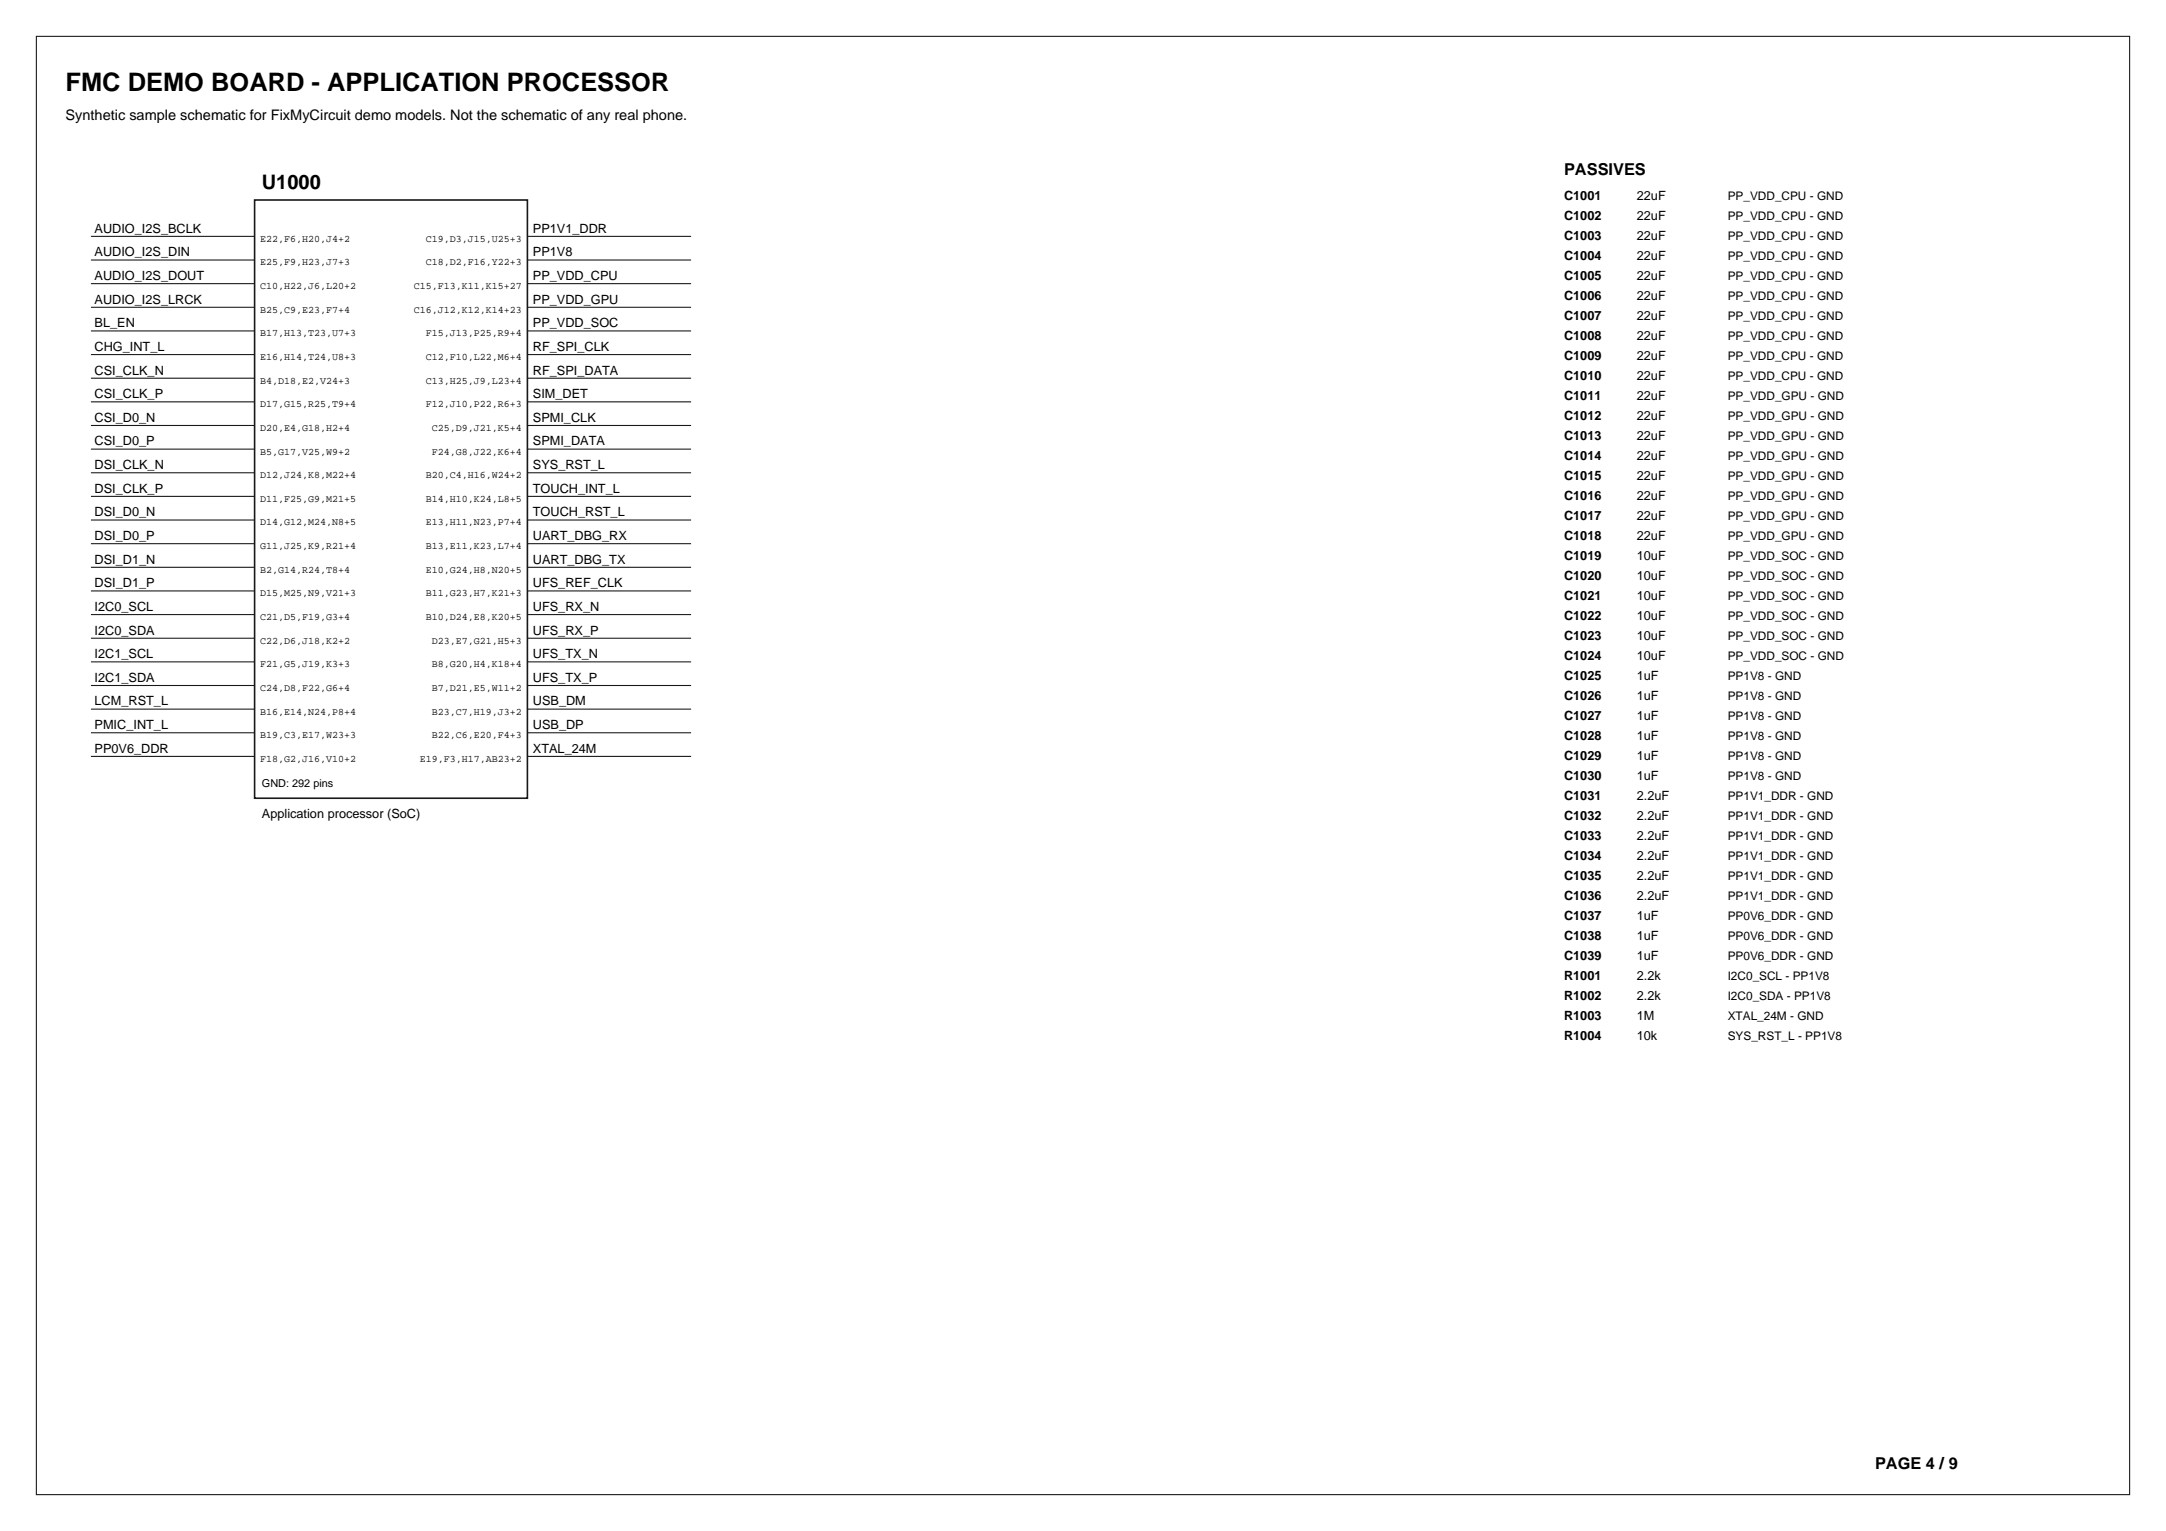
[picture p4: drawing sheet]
<svg xmlns="http://www.w3.org/2000/svg" width="420mm" height="297mm" viewBox="0 0 420 297" stroke-linecap="round" stroke-linejoin="round" font-family="sans-serif">
<defs><g id="words">
<text font-size="4.9" x="12.7" y="17.6">FMC DEMO BOARD - APPLICATION PROCESSOR</text>
<text font-size="3.9" x="50.8" y="36.7">U1000</text>
<g font-size="3.2">
<text x="303.4" y="33.9">PASSIVES</text>
<text x="363.7" y="285">PAGE 4 / 9</text>
</g>
<text font-size="2.8" x="12.7" y="23.3">Synthetic sample schematic for FixMyCircuit demo models. Not the schematic of any real phone.</text>
<g font-size="2.5">
<text x="303.4" y="38.8">C1001</text>
<text x="317.5" y="38.8">22uF</text>
<text x="18.3" y="45.2">AUDIO_I2S_BCLK</text>
<text x="103.4" y="45.2">PP1V1_DDR</text>
<text x="303.4" y="42.7">C1002</text>
<text x="303.4" y="46.6">C1003</text>
<text x="317.5" y="42.7">22uF</text>
<text x="317.5" y="46.6">22uF</text>
<text x="18.3" y="49.7">AUDIO_I2S_DIN</text>
<text x="103.4" y="49.7">PP1V8</text>
<text x="303.4" y="50.4">C1004</text>
<text x="317.5" y="50.4">22uF</text>
<text x="18.3" y="54.3">AUDIO_I2S_DOUT</text>
<text x="18.3" y="58.9">AUDIO_I2S_LRCK</text>
<text x="103.4" y="54.3">PP_VDD_CPU</text>
<text x="103.4" y="58.9">PP_VDD_GPU</text>
<text x="303.4" y="54.3">C1005</text>
<text x="303.4" y="58.2">C1006</text>
<text x="317.5" y="54.3">22uF</text>
<text x="317.5" y="58.2">22uF</text>
<text x="18.3" y="63.5">BL_EN</text>
<text x="103.4" y="63.5">PP_VDD_SOC</text>
<text x="303.4" y="62.1">C1007</text>
<text x="303.4" y="66">C1008</text>
<text x="317.5" y="62.1">22uF</text>
<text x="317.5" y="66">22uF</text>
<text x="18.3" y="68.1">CHG_INT_L</text>
<text x="103.4" y="68.1">RF_SPI_CLK</text>
<text x="303.4" y="69.8">C1009</text>
<text x="317.5" y="69.8">22uF</text>
<text x="18.3" y="72.7">CSI_CLK_N</text>
<text x="18.3" y="77.3">CSI_CLK_P</text>
<text x="103.4" y="72.7">RF_SPI_DATA</text>
<text x="103.4" y="77.3">SIM_DET</text>
<text x="303.4" y="73.7">C1010</text>
<text x="303.4" y="77.6">C1011</text>
<text x="317.5" y="73.7">22uF</text>
<text x="317.5" y="77.6">22uF</text>
<text x="18.3" y="81.8">CSI_D0_N</text>
<text x="103.4" y="81.8">SPMI_CLK</text>
<text x="303.4" y="81.5">C1012</text>
<text x="317.5" y="81.5">22uF</text>
<text x="18.3" y="86.4">CSI_D0_P</text>
<text x="103.4" y="86.4">SPMI_DATA</text>
<text x="303.4" y="85.4">C1013</text>
<text x="303.4" y="89.3">C1014</text>
<text x="317.5" y="85.4">22uF</text>
<text x="317.5" y="89.3">22uF</text>
<text x="18.3" y="91">DSI_CLK_N</text>
<text x="18.3" y="95.6">DSI_CLK_P</text>
<text x="103.4" y="91">SYS_RST_L</text>
<text x="103.4" y="95.6">TOUCH_INT_L</text>
<text x="303.4" y="93.1">C1015</text>
<text x="317.5" y="93.1">22uF</text>
<text x="18.3" y="100.2">DSI_D0_N</text>
<text x="103.4" y="100.2">TOUCH_RST_L</text>
<text x="303.4" y="97">C1016</text>
<text x="303.4" y="100.9">C1017</text>
<text x="317.5" y="97">22uF</text>
<text x="317.5" y="100.9">22uF</text>
<text x="18.3" y="104.8">DSI_D0_P</text>
<text x="103.4" y="104.8">UART_DBG_RX</text>
<text x="303.4" y="104.8">C1018</text>
<text x="317.5" y="104.8">22uF</text>
<text x="18.3" y="109.4">DSI_D1_N</text>
<text x="18.3" y="113.9">DSI_D1_P</text>
<text x="103.4" y="109.4">UART_DBG_TX</text>
<text x="103.4" y="113.9">UFS_REF_CLK</text>
<text x="303.4" y="108.7">C1019</text>
<text x="303.4" y="112.5">C1020</text>
<text x="317.5" y="108.7">10uF</text>
<text x="317.5" y="112.5">10uF</text>
<text x="18.3" y="118.5">I2C0_SCL</text>
<text x="103.4" y="118.5">UFS_RX_N</text>
<text x="303.4" y="116.4">C1021</text>
<text x="317.5" y="116.4">10uF</text>
<text x="18.3" y="123.1">I2C0_SDA</text>
<text x="103.4" y="123.1">UFS_RX_P</text>
<text x="303.4" y="120.3">C1022</text>
<text x="303.4" y="124.2">C1023</text>
<text x="317.5" y="120.3">10uF</text>
<text x="317.5" y="124.2">10uF</text>
<text x="18.3" y="127.7">I2C1_SCL</text>
<text x="103.4" y="127.7">UFS_TX_N</text>
<text x="303.4" y="128.1">C1024</text>
<text x="303.4" y="131.9">C1025</text>
<text x="317.5" y="128.1">10uF</text>
<text x="317.5" y="131.9">1uF</text>
<text x="18.3" y="132.3">I2C1_SDA</text>
<text x="18.3" y="136.9">LCM_RST_L</text>
<text x="103.4" y="132.3">UFS_TX_P</text>
<text x="103.4" y="136.9">USB_DM</text>
<text x="303.4" y="135.8">C1026</text>
<text x="317.5" y="135.8">1uF</text>
<text x="18.3" y="141.5">PMIC_INT_L</text>
<text x="103.4" y="141.5">USB_DP</text>
<text x="303.4" y="139.7">C1027</text>
<text x="303.4" y="143.6">C1028</text>
<text x="317.5" y="139.7">1uF</text>
<text x="317.5" y="143.6">1uF</text>
<text x="18.3" y="146">PP0V6_DDR</text>
<text x="103.4" y="146">XTAL_24M</text>
<text x="303.4" y="147.5">C1029</text>
<text x="317.5" y="147.5">1uF</text>
<text x="303.4" y="151.3">C1030</text>
<text x="303.4" y="155.2">C1031</text>
<text x="317.5" y="151.3">1uF</text>
<text x="317.5" y="155.2">2.2uF</text>
<text x="50.8" y="158.7">Application processor (SoC)</text>
<text x="303.4" y="159.1">C1032</text>
<text x="317.5" y="159.1">2.2uF</text>
<text x="303.4" y="163">C1033</text>
<text x="303.4" y="166.9">C1034</text>
<text x="317.5" y="163">2.2uF</text>
<text x="317.5" y="166.9">2.2uF</text>
<text x="303.4" y="170.7">C1035</text>
<text x="317.5" y="170.7">2.2uF</text>
<text x="303.4" y="174.6">C1036</text>
<text x="303.4" y="178.5">C1037</text>
<text x="317.5" y="174.6">2.2uF</text>
<text x="317.5" y="178.5">1uF</text>
<text x="303.4" y="182.4">C1038</text>
<text x="317.5" y="182.4">1uF</text>
<text x="303.4" y="186.3">C1039</text>
<text x="303.4" y="190.1">R1001</text>
<text x="317.5" y="186.3">1uF</text>
<text x="317.5" y="190.1">2.2k</text>
<text x="303.4" y="194">R1002</text>
<text x="303.4" y="197.9">R1003</text>
<text x="317.5" y="194">2.2k</text>
<text x="317.5" y="197.9">1M</text>
<text x="303.4" y="201.8">R1004</text>
<text x="317.5" y="201.8">10k</text>
</g>
<g font-size="2.3">
<text x="335.1" y="38.8">PP_VDD_CPU - GND</text>
<text x="335.1" y="42.7">PP_VDD_CPU - GND</text>
<text x="335.1" y="46.6">PP_VDD_CPU - GND</text>
<text x="335.1" y="50.4">PP_VDD_CPU - GND</text>
<text x="335.1" y="54.3">PP_VDD_CPU - GND</text>
<text x="335.1" y="58.2">PP_VDD_CPU - GND</text>
<text x="335.1" y="62.1">PP_VDD_CPU - GND</text>
<text x="335.1" y="66">PP_VDD_CPU - GND</text>
<text x="335.1" y="69.8">PP_VDD_CPU - GND</text>
<text x="335.1" y="73.7">PP_VDD_CPU - GND</text>
<text x="335.1" y="77.6">PP_VDD_GPU - GND</text>
<text x="335.1" y="81.5">PP_VDD_GPU - GND</text>
<text x="335.1" y="85.4">PP_VDD_GPU - GND</text>
<text x="335.1" y="89.3">PP_VDD_GPU - GND</text>
<text x="335.1" y="93.1">PP_VDD_GPU - GND</text>
<text x="335.1" y="97">PP_VDD_GPU - GND</text>
<text x="335.1" y="100.9">PP_VDD_GPU - GND</text>
<text x="335.1" y="104.8">PP_VDD_GPU - GND</text>
<text x="335.1" y="108.7">PP_VDD_SOC - GND</text>
<text x="335.1" y="112.5">PP_VDD_SOC - GND</text>
<text x="335.1" y="116.4">PP_VDD_SOC - GND</text>
<text x="335.1" y="120.3">PP_VDD_SOC - GND</text>
<text x="335.1" y="124.2">PP_VDD_SOC - GND</text>
<text x="335.1" y="128.1">PP_VDD_SOC - GND</text>
<text x="335.1" y="131.9">PP1V8 - GND</text>
<text x="335.1" y="135.8">PP1V8 - GND</text>
<text x="335.1" y="139.7">PP1V8 - GND</text>
<text x="335.1" y="143.6">PP1V8 - GND</text>
<text x="335.1" y="147.5">PP1V8 - GND</text>
<text x="335.1" y="151.3">PP1V8 - GND</text>
<text x="335.1" y="155.2">PP1V1_DDR - GND</text>
<text x="335.1" y="159.1">PP1V1_DDR - GND</text>
<text x="335.1" y="163">PP1V1_DDR - GND</text>
<text x="335.1" y="166.9">PP1V1_DDR - GND</text>
<text x="335.1" y="170.7">PP1V1_DDR - GND</text>
<text x="335.1" y="174.6">PP1V1_DDR - GND</text>
<text x="335.1" y="178.5">PP0V6_DDR - GND</text>
<text x="335.1" y="182.4">PP0V6_DDR - GND</text>
<text x="335.1" y="186.3">PP0V6_DDR - GND</text>
<text x="335.1" y="190.1">I2C0_SCL - PP1V8</text>
<text x="335.1" y="194">I2C0_SDA - PP1V8</text>
<text x="335.1" y="197.9">XTAL_24M - GND</text>
<text x="335.1" y="201.8">SYS_RST_L - PP1V8</text>
</g>
<text font-size="2.1" x="50.8" y="152.8">GND: 292 pins</text>
<g font-size="1.9">
<text x="50.4" y="46.9">E22,F6,H20,J4+2</text>
<text x="82.6" y="46.9">C19,D3,J15,U25+3</text>
<text x="50.4" y="51.5">E25,F9,H23,J7+3</text>
<text x="82.6" y="51.5">C18,D2,F16,Y22+3</text>
<text x="50.4" y="56.1">C10,H22,J6,L20+2</text>
<text x="80.3" y="56.1">C15,F13,K11,K15+27</text>
<text x="50.4" y="60.7">B25,C9,E23,F7+4</text>
<text x="50.4" y="65.3">B17,H13,T23,U7+3</text>
<text x="80.3" y="60.7">C16,J12,K12,K14+23</text>
<text x="82.6" y="65.3">F15,J13,P25,R9+4</text>
<text x="50.4" y="69.8">E16,H14,T24,U8+3</text>
<text x="82.6" y="69.8">C12,F10,L22,M6+4</text>
<text x="50.4" y="74.4">B4,D18,E2,V24+3</text>
<text x="82.6" y="74.4">C13,H25,J9,L23+4</text>
<text x="50.4" y="79">D17,G15,R25,T9+4</text>
<text x="50.4" y="83.6">D20,E4,G18,H2+4</text>
<text x="82.6" y="79">F12,J10,P22,R6+3</text>
<text x="83.8" y="83.6">C25,D9,J21,K5+4</text>
<text x="50.4" y="88.2">B5,G17,V25,W9+2</text>
<text x="83.8" y="88.2">F24,G8,J22,K6+4</text>
<text x="50.4" y="92.8">D12,J24,K8,M22+4</text>
<text x="82.6" y="92.8">B20,C4,H16,W24+2</text>
<text x="50.4" y="97.4">D11,F25,G9,M21+5</text>
<text x="50.4" y="102">D14,G12,M24,N8+5</text>
<text x="82.6" y="97.4">B14,H10,K24,L8+5</text>
<text x="82.6" y="102">E13,H11,N23,P7+4</text>
<text x="50.4" y="106.5">G11,J25,K9,R21+4</text>
<text x="82.6" y="106.5">B13,E11,K23,L7+4</text>
<text x="50.4" y="111.1">B2,G14,R24,T8+4</text>
<text x="82.6" y="111.1">E10,G24,H8,N20+5</text>
<text x="50.4" y="115.7">D15,M25,N9,V21+3</text>
<text x="82.6" y="115.7">B11,G23,H7,K21+3</text>
<text x="50.4" y="120.3">C21,D5,F19,G3+4</text>
<text x="50.4" y="124.9">C22,D6,J18,K2+2</text>
<text x="82.6" y="120.3">B10,D24,E8,K20+5</text>
<text x="83.8" y="124.9">D23,E7,G21,H5+3</text>
<text x="50.4" y="129.5">F21,G5,J19,K3+3</text>
<text x="83.8" y="129.5">B8,G20,H4,K18+4</text>
<text x="50.4" y="134.1">C24,D8,F22,G6+4</text>
<text x="83.8" y="134.1">B7,D21,E5,W11+2</text>
<text x="50.4" y="138.6">B16,E14,N24,P8+4</text>
<text x="50.4" y="143.2">B19,C3,E17,W23+3</text>
<text x="83.8" y="138.6">B23,C7,H19,J3+2</text>
<text x="83.8" y="143.2">B22,C6,E20,F4+3</text>
<text x="50.4" y="147.8">F18,G2,J16,V10+2</text>
<text x="81.5" y="147.8">E19,F3,H17,AB23+2</text>
</g>
</g></defs>
<g fill="none" stroke="#1a1a1a" stroke-width=".21">
<path d="M7.1 7.1h406v282.9h-406zM17.6 45.9h31.8M17.6 50.4h31.8M17.6 55h31.8M17.6 59.6h31.8M102.3 45.9h31.8M102.3 50.4h31.8M102.3 55h31.8M102.3 59.6h31.8M17.6 64.2h31.8M17.6 68.8h31.8M17.6 73.4h31.8"/>
<path d="M17.6 78h31.8M102.3 64.2h31.8M102.3 68.8h31.8M102.3 73.4h31.8M102.3 78h31.8M17.6 82.5h31.8M17.6 87.1h31.8M17.6 91.7h31.8M17.6 96.3h31.8M102.3 82.5h31.8M102.3 87.1h31.8M102.3 91.7h31.8"/>
<path d="M102.3 96.3h31.8M17.6 100.9h31.8M17.6 105.5h31.8M17.6 110.1h31.8M17.6 114.7h31.8M17.6 119.2h31.8M102.3 100.9h31.8M102.3 105.5h31.8M102.3 110.1h31.8M102.3 114.7h31.8M102.3 119.2h31.8M17.6 123.8h31.8"/>
<path d="M17.6 128.4h31.8M17.6 133h31.8M17.6 137.6h31.8M102.3 123.8h31.8M102.3 128.4h31.8M102.3 133h31.8M102.3 137.6h31.8M17.6 142.2h31.8M17.6 146.8h31.8M102.3 142.2h31.8M102.3 146.8h31.8"/>
</g>
<path d="M49.4 38.8h52.9v116.1h-52.9z" fill="none" stroke="#1a1a1a" stroke-width=".32"/>
<use href="#words"/>
</svg>
